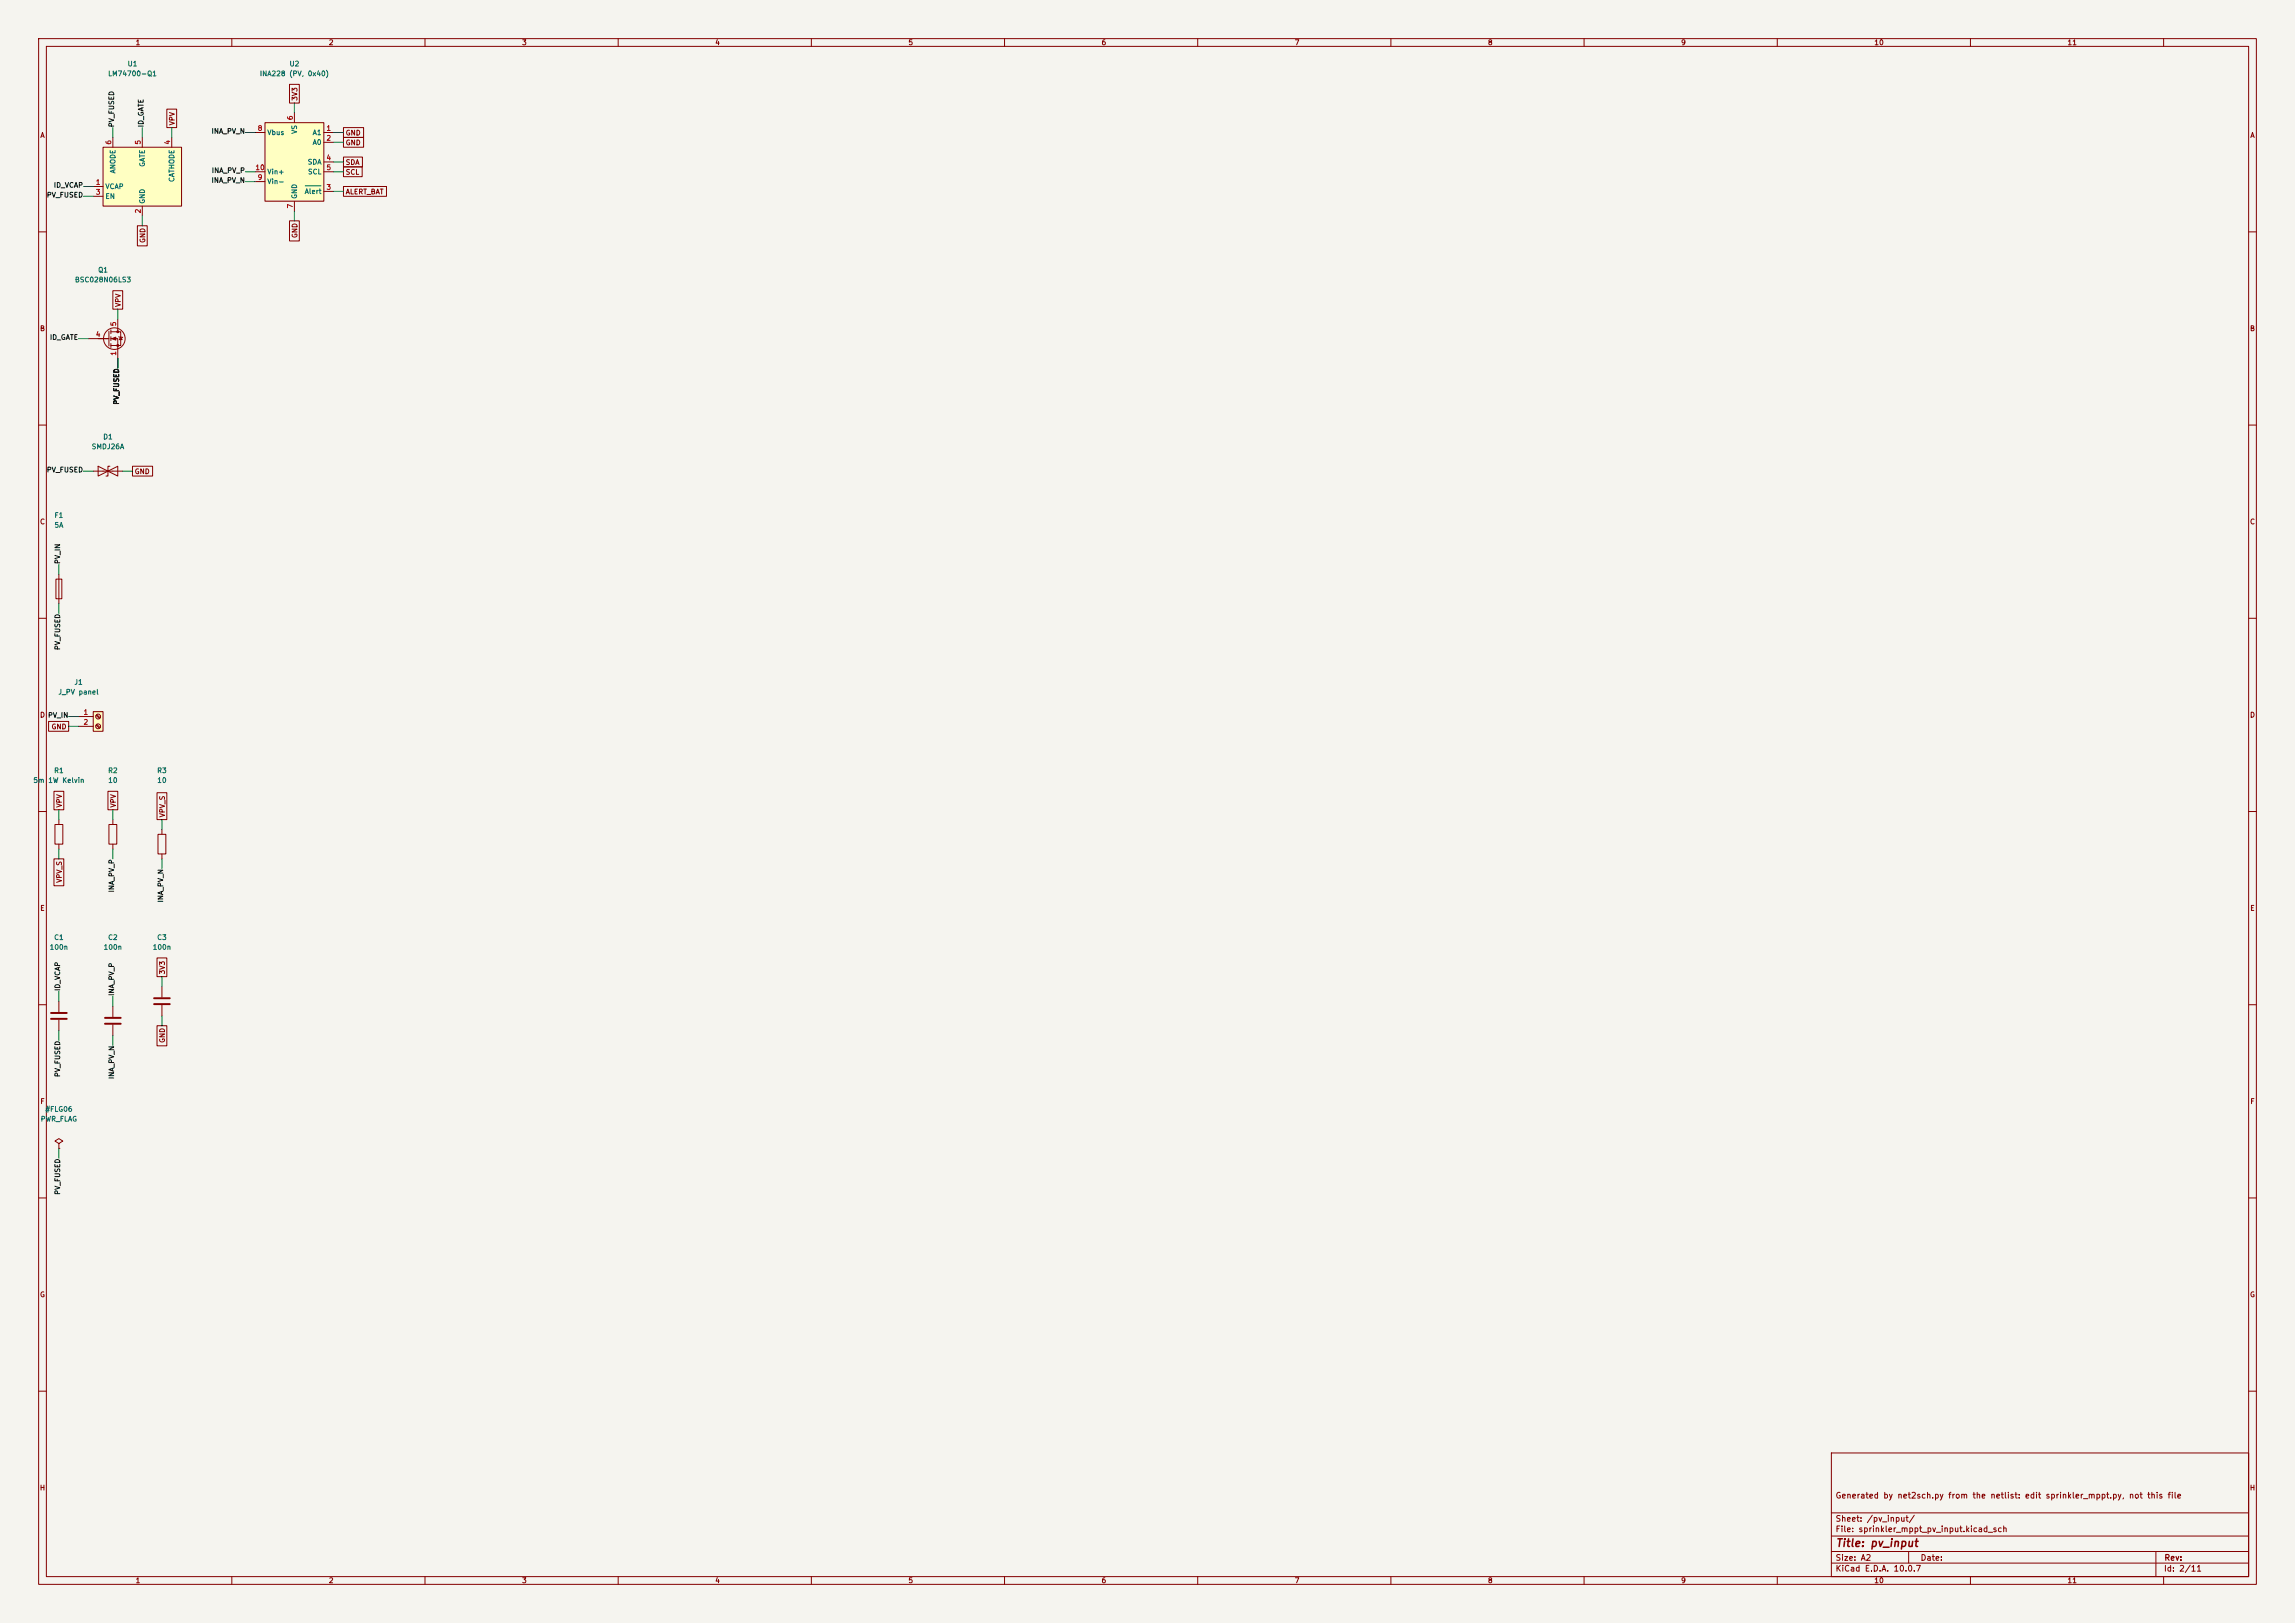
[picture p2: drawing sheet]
<svg xmlns="http://www.w3.org/2000/svg" width="594mm" height="420mm" viewBox="0 0 594 420" stroke-linecap="round" stroke-linejoin="round" font-family="sans-serif">
<defs><g id="words">
<text font-size="2" fill="#840000" x="475" y="400.8">Title: pv_input</text>
<g font-size="1.5" fill="#840000">
<text x="475" y="388.1">Generated by net2sch.py from the netlist: edit sprinkler_mppt.py, not this file</text>
<text x="475" y="394.1">Sheet: /pv_input/</text>
<text x="475" y="396.8">File: sprinkler_mppt_pv_input.kicad_sch</text>
<text x="475" y="407">KiCad E.D.A. 10.0.7</text>
<text x="475" y="404.2">Size: A2</text>
<text x="497" y="404.2">Date:</text>
<text x="560" y="407">Id: 2/11</text>
<text x="560.1" y="404.2">Rev:</text>
</g>
<g font-size="1.3" fill="#840000">
<text x="35" y="12">1</text>
<text x="85" y="12">2</text>
<text x="135" y="12">3</text>
<text x="185" y="12">4</text>
<text x="235" y="12">5</text>
<text x="285" y="12">6</text>
<text x="335" y="12">7</text>
<text x="385" y="12">8</text>
<text x="435" y="12">9</text>
<text x="485" y="12">10</text>
<text x="535" y="12">11</text>
<text x="77.3" y="26.2" transform="rotate(-90 77.3 26.2)">3V3</text>
<text x="10.3" y="36">A</text>
<text x="45.5" y="32.6" transform="rotate(-90 45.5 32.6)">VPV</text>
<text x="89.3" y="35.3">GND</text>
<text x="582.3" y="36">A</text>
<text x="89.3" y="37.9">GND</text>
<text x="89.3" y="45.5">SCL</text>
<text x="89.3" y="43">SDA</text>
<text x="89.3" y="50.6">ALERT_BAT</text>
<text x="37.9" y="63" transform="rotate(-90 37.9 63)">GND</text>
<text x="77.3" y="61.7" transform="rotate(-90 77.3 61.7)">GND</text>
<text x="31.5" y="79.6" transform="rotate(-90 31.5 79.6)">VPV</text>
<text x="10.2" y="86">B</text>
<text x="582.2" y="86">B</text>
<text x="34.7" y="123">GND</text>
<text x="10.2" y="136">C</text>
<text x="582.2" y="136">C</text>
<text x="10.2" y="186">D</text>
<text x="582.2" y="186">D</text>
<text x="13.2" y="189">GND</text>
<text x="16.3" y="209.1" transform="rotate(-90 16.3 209.1)">VPV</text>
<text x="30.3" y="209.1" transform="rotate(-90 30.3 209.1)">VPV</text>
<text x="43" y="211.6" transform="rotate(-90 43 211.6)">VPV_S</text>
<text x="16.3" y="228.6" transform="rotate(-90 16.3 228.6)">VPV_S</text>
<text x="10.3" y="236">E</text>
<text x="582.3" y="236">E</text>
<text x="43" y="252.3" transform="rotate(-90 43 252.3)">3V3</text>
<text x="43" y="270" transform="rotate(-90 43 270)">GND</text>
<text x="10.3" y="286">F</text>
<text x="582.3" y="286">F</text>
<text x="10.2" y="336">G</text>
<text x="582.2" y="336">G</text>
<text x="10.2" y="386">H</text>
<text x="582.2" y="386">H</text>
<text x="35" y="410">1</text>
<text x="85" y="410">2</text>
<text x="135" y="410">3</text>
<text x="185" y="410">4</text>
<text x="235" y="410">5</text>
<text x="285" y="410">6</text>
<text x="335" y="410">7</text>
<text x="385" y="410">8</text>
<text x="435" y="410">9</text>
<text x="485" y="410">10</text>
<text x="535" y="410">11</text>
</g>
<g font-size="1.3" fill="#006464">
<text x="32.9" y="17.5">U1</text>
<text x="74.8" y="17.5">U2</text>
<text x="27.8" y="20">LM74700-Q1</text>
<text x="67.1" y="20">INA228 (PV, 0x40)</text>
<text x="69.1" y="35.3">Vbus</text>
<text x="77.2" y="34.8" transform="rotate(-90 77.2 34.8)">VS</text>
<text x="80.8" y="35.3">A1</text>
<text x="80.8" y="37.8">A0</text>
<text x="30.2" y="45" transform="rotate(-90 30.2 45)">ANODE</text>
<text x="37.8" y="43.3" transform="rotate(-90 37.8 43.3)">GATE</text>
<text x="45.4" y="47.2" transform="rotate(-90 45.4 47.2)">CATHODE</text>
<text x="69.1" y="48">Vin-</text>
<text x="69.1" y="45.4">Vin+</text>
<text x="79.5" y="42.9">SDA</text>
<text x="79.6" y="45.4">SCL</text>
<text x="27.2" y="49.2">VCAP</text>
<text x="27.2" y="51.8">EN</text>
<text x="37.8" y="52.9" transform="rotate(-90 37.8 52.9)">GND</text>
<text x="77.2" y="51.6" transform="rotate(-90 77.2 51.6)">GND</text>
<text x="78.7" y="50.5">Alert</text>
<text x="25.3" y="70.8">Q1</text>
<text x="19.3" y="73.4">BSC028N06LS3</text>
<text x="26.6" y="114">D1</text>
<text x="23.6" y="116.5">SMDJ26A</text>
<text x="14" y="134.3">F1</text>
<text x="14" y="136.9">5A</text>
<text x="19.1" y="177.5">J1</text>
<text x="15" y="180">J_PV panel</text>
<text x="8.5" y="202.9">5m</text>
<text x="12.4" y="202.9">1W Kelvin</text>
<text x="13.9" y="200.4">R1</text>
<text x="27.8" y="200.4">R2</text>
<text x="27.9" y="202.9">10</text>
<text x="40.5" y="200.4">R3</text>
<text x="40.6" y="202.9">10</text>
<text x="13.9" y="243.5">C1</text>
<text x="27.8" y="243.5">C2</text>
<text x="40.5" y="243.5">C3</text>
<text x="12.7" y="246.1">100n</text>
<text x="26.7" y="246.1">100n</text>
<text x="39.4" y="246.1">100n</text>
<text x="11.6" y="288">#FLG06</text>
<text x="10.4" y="290.5">PWR_FLAG</text>
</g>
<g font-size="1.3" fill="#0f0f0f">
<text x="29.8" y="33" transform="rotate(-90 29.8 33)">PV_FUSED</text>
<text x="37.4" y="33" transform="rotate(-90 37.4 33)">ID_GATE</text>
<text x="54.6" y="34.9">INA_PV_N</text>
<text x="54.6" y="47.6">INA_PV_N</text>
<text x="54.7" y="45.1">INA_PV_P</text>
<text x="12" y="51.4">PV_FUSED</text>
<text x="13.8" y="48.9">ID_VCAP</text>
<text x="12.8" y="88.2">ID_GATE</text>
<text x="31.1" y="104.9" transform="rotate(-90 31.1 104.9)">PV_FUSED</text>
<text x="12" y="122.5">PV_FUSED</text>
<text x="15.9" y="146.1" transform="rotate(-90 15.9 146.1)">PV_IN</text>
<text x="15.9" y="168.4" transform="rotate(-90 15.9 168.4)">PV_FUSED</text>
<text x="12.3" y="186">PV_IN</text>
<text x="29.8" y="231.1" transform="rotate(-90 29.8 231.1)">INA_PV_P</text>
<text x="42.5" y="233.7" transform="rotate(-90 42.5 233.7)">INA_PV_N</text>
<text x="15.9" y="256.6" transform="rotate(-90 15.9 256.6)">ID_VCAP</text>
<text x="29.8" y="257.8" transform="rotate(-90 29.8 257.8)">INA_PV_P</text>
<text x="15.9" y="278.8" transform="rotate(-90 15.9 278.8)">PV_FUSED</text>
<text x="29.8" y="279.4" transform="rotate(-90 29.8 279.4)">INA_PV_N</text>
<text x="15.9" y="309.3" transform="rotate(-90 15.9 309.3)">PV_FUSED</text>
</g>
<g font-size="1.3" fill="#a90000">
<text x="66.6" y="34.2">8</text>
<text x="76.1" y="31.2" transform="rotate(-90 76.1 31.2)">6</text>
<text x="84.4" y="34.2">1</text>
<text x="29.1" y="37.6" transform="rotate(-90 29.1 37.6)">6</text>
<text x="36.7" y="37.6" transform="rotate(-90 36.7 37.6)">5</text>
<text x="44.3" y="37.6" transform="rotate(-90 44.3 37.6)">4</text>
<text x="84.4" y="36.7">2</text>
<text x="84.4" y="41.8">4</text>
<text x="66" y="44.3">10</text>
<text x="66.6" y="46.9">9</text>
<text x="84.4" y="44.3">5</text>
<text x="24.7" y="48.1">1</text>
<text x="24.7" y="50.7">3</text>
<text x="84.4" y="49.4">3</text>
<text x="36.7" y="55.3" transform="rotate(-90 36.7 55.3)">2</text>
<text x="76.1" y="54.1" transform="rotate(-90 76.1 54.1)">7</text>
<text x="24.7" y="87.5">4</text>
<text x="30.3" y="84.6" transform="rotate(-90 30.3 84.6)">5</text>
<text x="30.3" y="92.2" transform="rotate(-90 30.3 92.2)">1</text>
<text x="21.5" y="185.3">1</text>
<text x="21.5" y="187.8">2</text>
</g>
</g></defs>
<path d="M0 0h594v420h-594z" fill="#f5f4ef" stroke="#f5f4ef" stroke-width=".26"/>
<g fill="none" stroke="#840000" stroke-width=".26">
<path d="M10 10h574v400h-574zM12 12h570v396h-570zM60 10v2M110 10v2M160 10v2M210 10v2M260 10v2M310 10v2M360 10v2M410 10v2M460 10v2M510 10v2"/>
<path d="M560 10v2M10 60h2M582 60h2M22.9 87.6h5.3M28.2 85.7v3.8M28.7 85.9h2.5v3.5h-2.5M28.7 87.6h1.8v5.1M28.7 85.3v1.1M28.7 87.1v1M28.7 88.9v1M30.5 82.6v3.3M30.7 87.1l1 .3"/>
<path d="M31.2 87.2l.4 .7h-.7zM10 110h2M582 110h2M10 160h2M582 160h2M10 210h2M28.2 213.4h2v5h-2zM29.2 212.1v1.3M29.2 218.4v1.3M582 210h2M41.9 255.3v2.8M10 260h2"/>
<path d="M29.2 260.4v2.7M29.2 265.2v2.8M41.9 260.1v2.8M582 260h2M10 310h2M582 310h2M10 360h2M474 376h108v32h-108zM582 360h2M474 397.5h108M474 391.5h108M60 408v2"/>
<path d="M110 408v2M160 408v2M210 408v2M260 408v2M310 408v2M360 408v2M410 408v2M460 408v2M474 404.5h108M474 401.5h108M494 401.5v3M510 408v2"/>
<path d="M558 401.5v6.5M560 408v2"/>
<circle cx="29.6" cy="87.6" r="2.79"/>
</g>
<path d="M39.9 258.3h4M39.9 259.8h4M27.2 263.4h4M27.2 264.9h4" fill="none" stroke="#840000" stroke-width=".51"/>
<g fill="#840000" stroke="#840000" stroke-width=".26">
<path d="M29 87.6l1-.4v.8z"/>
<circle cx="30.5" cy="85.9" r=".25"/>
<circle cx="30.5" cy="89.4" r=".25"/>
</g>
<path d="M68.6 31.8h15.2v20.3h-15.2z" fill="#ffffc2"/>
<g fill="none" stroke="#840000" stroke-width=".26">
<path d="M66 34.3h2.6M68.6 31.8h15.2v20.3h-15.2zM76.2 29.2v2.6M83.8 34.3h2.6M83.8 36.8h2.6M66 44.5h2.6M66 47h2.6M76.2 52.1v2.5M83.8 49.5h2.6M83.8 41.9h2.6M83.8 44.5h2.6M24.1 121.9h7.6"/>
<path d="M25.4 120.7v2.5l5.1-2.5v2.5zM28.4 120.7h-.5v2.5h-.5M14.5 149.9h1.5v5h-1.5zM15.2 148.6v7.6M14.2 213.4h2.1v5h-2.1zM15.2 212.1v1.3M15.2 218.4v1.3M40.9 215.9h2v5.1h-2zM41.9 214.6v1.3M41.9 221v1.3M15.2 259.1v2.8M15.2 263.9v2.8"/>
<path d="M15.2 295.9l1.1-.6-1.1-.7-1 .7 1 .6v1.3M15.2 297.2h.1"/>
</g>
<path d="M79 48.1h4.1" fill="none" stroke="#006464" stroke-width=".26"/>
<path d="M13.2 262.1h4.1M13.2 263.7h4.1" fill="none" stroke="#840000" stroke-width=".51"/>
<path d="M24.1 184.2h2.6v5h-2.6z" fill="#ffffc2"/>
<g fill="none" stroke="#840000" stroke-width=".26">
<path d="M20.3 185.4h3.8M20.3 188h3.8M24.1 184.2h2.6v5h-2.6zM24.9 185.1l.8 .8M24.9 187.6l.8 .9M25 184.9l.9 .9M25 187.5l.9 .8"/>
<circle cx="25.4" cy="188" r=".63"/>
<circle cx="25.4" cy="185.4" r=".63"/>
</g>
<path d="M26.7 38.1h20.3v15.2h-20.3z" fill="#ffffc2"/>
<g fill="none" stroke="#840000" stroke-width=".26">
<path d="M26.7 38.1h20.3v15.2h-20.3zM29.2 35.6v2.5M36.8 35.6v2.5M43.2 28.2h2.5v4.8h-2.5zM44.4 35.6v2.5M74.9 21.8h2.6v4.9h-2.6zM88.9 35.6h5.2v2.5h-5.2zM88.9 33h5.2v2.6h-5.2zM24.1 48.3h2.6M24.1 50.8h2.6M35.6 58.4h2.5v5.2h-2.5zM36.8 53.3v2.6"/>
<path d="M74.9 57.2h2.6v5.2h-2.6zM88.9 43.2h4.8v2.5h-4.8zM88.9 48.3h11.1v2.5h-11.1zM88.9 40.6h4.9v2.6h-4.9zM29.2 75.2h2.6v4.8h-2.6zM34.3 120.6h5.2v2.6h-5.2zM12.6 186.7h5.2v2.5h-5.2zM14 204.8h2.5v4.8h-2.5zM27.9 204.8h2.6v4.8h-2.6zM40.6 205.1h2.6v7h-2.6zM14 222.3h2.5v6.9h-2.5zM40.6 247.9h2.6v4.8h-2.6z"/>
<path d="M40.6 265.4h2.6v5.2h-2.6z"/>
</g>
<g fill="none" stroke="#009600" stroke-width=".26">
<path d="M29.2 33v2.6M36.8 33v2.6M44.4 33v2.6M63.5 34.3h2.5M76.2 26.7v2.5M86.4 34.3h2.5M86.4 36.8h2.5M21.6 48.3h2.5M21.6 50.8h2.5M36.8 55.9v2.5M63.5 44.5h2.5M63.5 47h2.5"/>
<path d="M76.2 54.6v2.6M86.4 49.5h2.5M86.4 41.9h2.5M86.4 44.5h2.5M20.3 87.6h2.6M30.5 80v2.6M30.5 92.7v2.6M21.6 121.9h2.5M31.7 121.9h2.6M15.2 146.1v2.5M15.2 156.2v2.6M17.8 185.4h2.5"/>
<path d="M17.8 188h2.5M15.2 209.6v2.5M15.2 219.7v2.6M29.2 209.6v2.5M29.2 219.7v2.6M41.9 212.1v2.5M41.9 222.3v2.5M15.2 256.5v2.6M29.2 257.8v2.6M41.9 252.7v2.6M15.2 266.7v2.5M29.2 268v2.5"/>
<path d="M41.9 262.9v2.5M15.2 297.2v2.5"/>
</g>
<use href="#words"/>
</svg>
